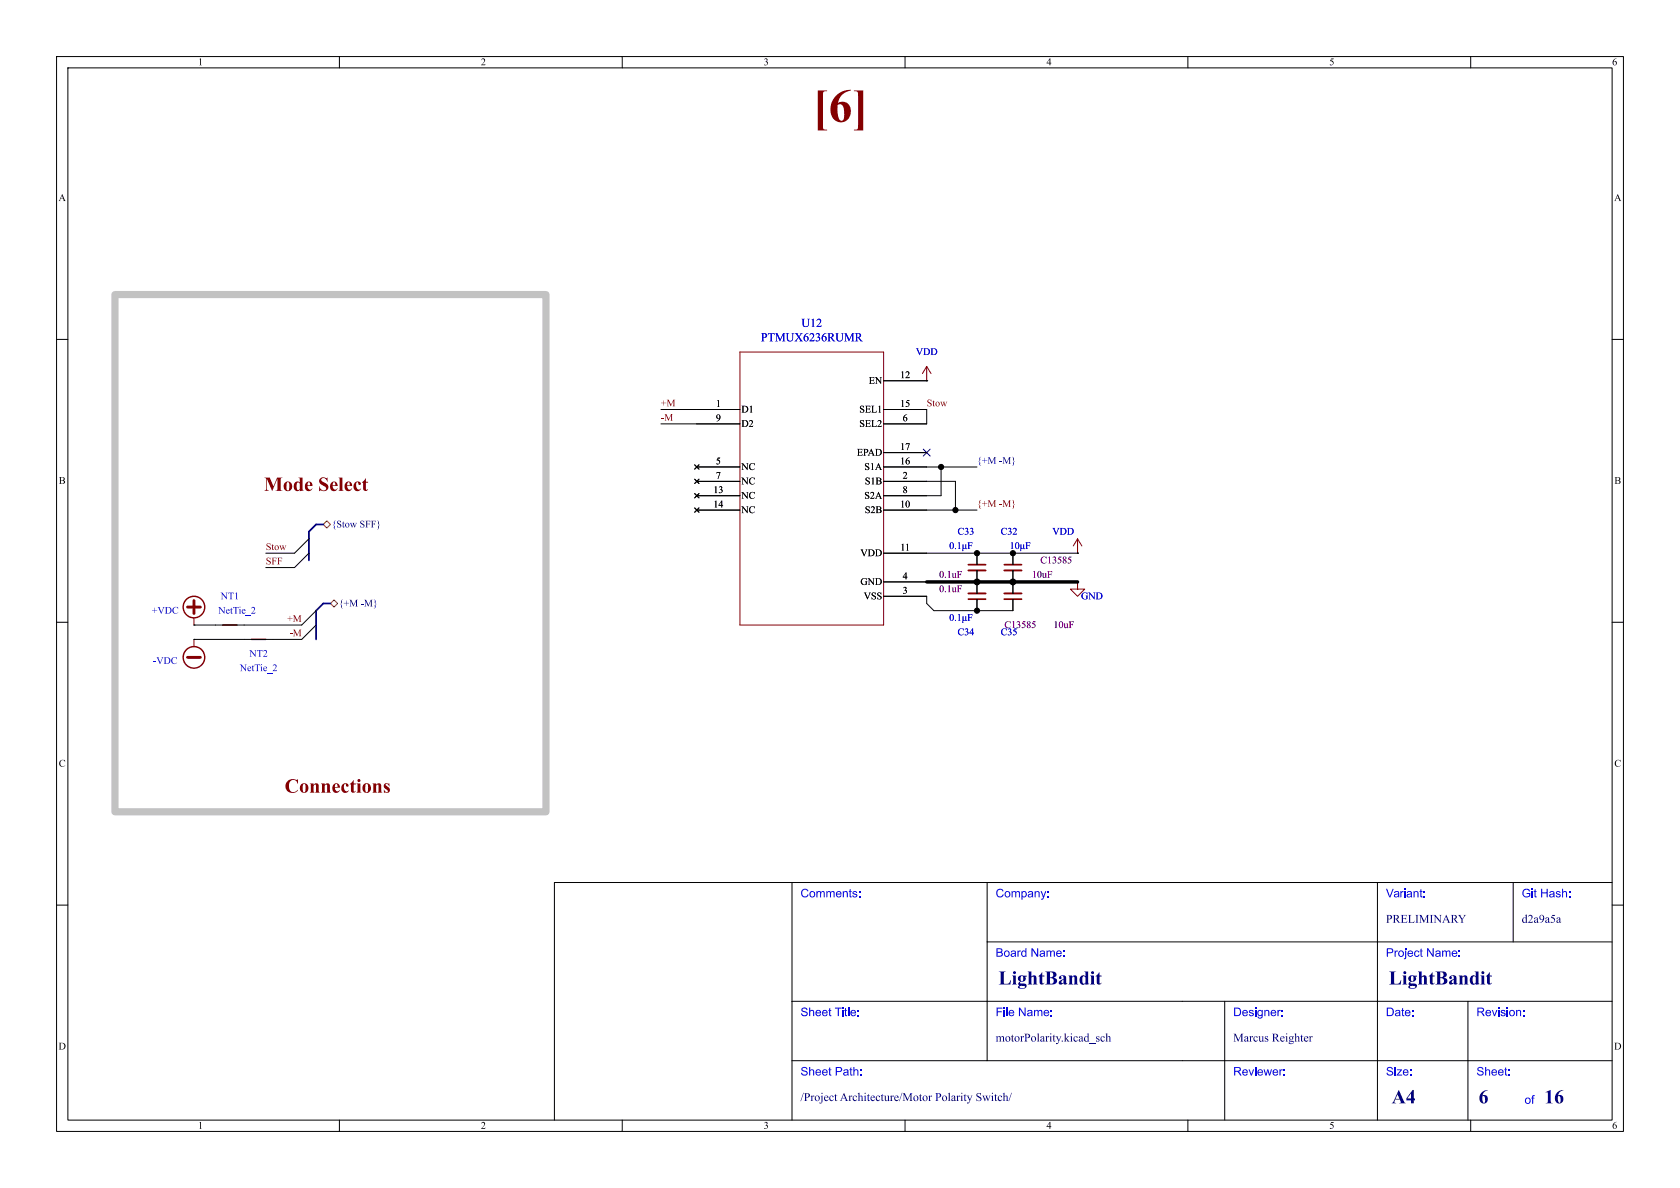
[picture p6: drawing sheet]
<svg xmlns="http://www.w3.org/2000/svg" width="297mm" height="210mm" viewBox="0 0 297 210" stroke-linecap="round" stroke-linejoin="round" font-family="sans-serif">
<defs><g id="words">
<text font-size="8.4" fill="#840000" x="143.7" y="23.7">[6]</text>
<g font-size="3.5" fill="#840000">
<text x="46.7" y="87.7">ModeSelect</text>
<text x="50.3" y="141">Connections</text>
</g>
<g font-size="3.5" fill="#00007f">
<text x="176.5" y="174.9">LightBandit</text>
<text x="245.5" y="174.9">LightBandit</text>
<text x="246" y="195.9">A4</text>
<text x="261.4" y="196">6</text>
<text x="273" y="196">16</text>
</g>
<g font-size="2.1" fill="#0000c2">
<text x="141.7" y="58.3">U12</text>
<text x="134.5" y="60.9">PTMUX6236RUMR</text>
</g>
<g font-size="2.1" fill="#00f">
<text x="141.5" y="159.2">Comments:</text>
<text x="176" y="159.2">Company:</text>
<text x="245" y="159.2">Variant:</text>
<text x="269" y="159.2">Git Hash:</text>
<text x="176" y="169.7">Board Name:</text>
<text x="245" y="169.7">Project Name:</text>
<text x="141.5" y="180.2">Sheet Title:</text>
<text x="176" y="180.2">File Name:</text>
<text x="218" y="180.2">Designer:</text>
<text x="245" y="180.2">Date:</text>
<text x="261" y="180.2">Revision:</text>
<text x="141.5" y="190.7">Sheet Path:</text>
<text x="218" y="190.7">Reviewer:</text>
<text x="245" y="190.7">Size:</text>
<text x="261" y="190.7">Sheet:</text>
<text x="269.5" y="195.7">of</text>
</g>
<g font-size="2.1" fill="#00007f">
<text x="245" y="163.7">PRELIMINARY</text>
<text x="269" y="163.7">d2a9a5a</text>
<text x="176" y="184.7">motorPolarity.kicad_sch</text>
<text x="218" y="184.7">MarcusReighter</text>
<text x="141.5" y="195.2">/ProjectArchitecture/MotorPolaritySwitch/</text>
</g>
<g font-size="1.8">
<text x="35" y="12">1</text>
<text x="85" y="12">2</text>
<text x="135" y="12">3</text>
<text x="185" y="12">4</text>
<text x="235" y="12">5</text>
<text x="285" y="12">6</text>
<text x="10.3" y="36">A</text>
<text x="285.3" y="36">A</text>
<text x="153.6" y="68.3">EN</text>
<text x="159.1" y="67.1">12</text>
<text x="126.6" y="72.1">1</text>
<text x="126.6" y="74.7">9</text>
<text x="131.1" y="73.4">D1</text>
<text x="131.1" y="75.9">D2</text>
<text x="151.9" y="73.4">SEL1</text>
<text x="151.9" y="75.9">SEL2</text>
<text x="159.1" y="72.1">15</text>
<text x="159.6" y="74.7">6</text>
<text x="126.6" y="82.3">5</text>
<text x="131.1" y="83.5">NC</text>
<text x="151.5" y="81">EPAD</text>
<text x="152.8" y="83.5">S1A</text>
<text x="159.1" y="79.8">17</text>
<text x="159.1" y="82.3">16</text>
<text x="10.4" y="86">B</text>
<text x="126.1" y="87.4">13</text>
<text x="126.1" y="89.9">14</text>
<text x="126.6" y="84.8">7</text>
<text x="131.1" y="86.1">NC</text>
<text x="131.1" y="88.6">NC</text>
<text x="152.8" y="88.6">S2A</text>
<text x="152.9" y="86.1">S1B</text>
<text x="159.1" y="89.9">10</text>
<text x="159.6" y="84.8">2</text>
<text x="159.6" y="87.4">8</text>
<text x="285.4" y="86">B</text>
<text x="131.1" y="91.2">NC</text>
<text x="152.9" y="91.2">S2B</text>
<text x="152.1" y="98.8">VDD</text>
<text x="159.2" y="97.5">11</text>
<text x="152.1" y="103.9">GND</text>
<text x="152.7" y="106.4">VSS</text>
<text x="159.6" y="102.6">4</text>
<text x="159.6" y="105.2">3</text>
<text x="10.4" y="136">C</text>
<text x="285.4" y="136">C</text>
<text x="10.3" y="186">D</text>
<text x="285.3" y="186">D</text>
<text x="35" y="200">1</text>
<text x="85" y="200">2</text>
<text x="135" y="200">3</text>
<text x="185" y="200">4</text>
<text x="235" y="200">5</text>
<text x="285" y="200">6</text>
</g>
<g font-size="1.8" fill="#0000c2">
<text x="161.9" y="63.2">VDD</text>
<text x="169.3" y="95">C33</text>
<text x="176.9" y="95">C32</text>
<text x="186" y="95">VDD</text>
<text x="39" y="106.4">NT1</text>
<text x="191.1" y="106.4">GND</text>
<text x="26.8" y="108.9">+VDC</text>
<text x="38.6" y="108.9">NetTie_2</text>
<text x="169.3" y="112.7">C34</text>
<text x="176.9" y="112.7">C35</text>
<text x="27" y="117.8">-VDC</text>
<text x="42.4" y="119.1">NetTie_2</text>
<text x="44.1" y="116.6">NT2</text>
</g>
<g font-size="1.8" fill="#840000">
<text x="116.8" y="74.6">-M</text>
<text x="116.8" y="72">+M</text>
<text x="163.8" y="72">Stow</text>
<text x="172.7" y="89.8">{+M -M}</text>
<text x="47" y="100">SFF</text>
<text x="47" y="97.4">Stow</text>
<text x="50.8" y="110.1">+M</text>
<text x="51.2" y="112.7">-M</text>
</g>
<g font-size="1.8" fill="#000084">
<text x="172.7" y="82.2">{+M -M}</text>
<text x="58.6" y="93.7">{Stow SFF}</text>
<text x="59.9" y="107.7">{+M -M}</text>
</g>
<g font-size="1.8" fill="#840084">
<text x="183.9" y="100">C13585</text>
<text x="166" y="105.1">0.1uF</text>
<text x="166" y="102.6">0.1uF</text>
<text x="182.4" y="102.6">10uF</text>
<text x="177.6" y="111.5">C13585</text>
<text x="186.2" y="111.5">10uF</text>
</g>
</g></defs>
<g fill="none" stroke="#000" stroke-width=".18">
<path d="M10 10h277v190h-277zM12 12h273v186h-273zM60 10v2M110 10v2M160 10v2M210 10v2M260 10v2M10 60h2M285 60h2M179.1 97.8v2M10 110h2M38.1 110.5h5.1"/>
<path d="M179.1 100.8v2.1M285 110h2M140 156v42M174.5 156v31.5M243.5 156v42M267.5 156v10.5M285 156h-187v42M10 160h2M140 177h145M174.5 166.5h110.5M216.5 177v21M259.5 177v21"/>
<path d="M285 160h2M60 198v2M110 198v2M140 187.5h145M160 198v2M210 198v2M260 198v2"/>
</g>
<path d="M39.4 110.5h2.5" fill="none" stroke="#840000" stroke-width=".25"/>
<path d="M177.5 99.8h3.1" fill="none" stroke="#840000" stroke-width=".3"/>
<path d="M177.5 100.8h3.1" fill="none" stroke="#840000" stroke-width=".33"/>
<g fill="#0000c2">
<path d="M178.7 96l.3-.2v1.1l.2 .1h-.5l.2-.1v-.7v-.2z"/>
<path d="M179.6 96l.1-.1a.6 .6 0 0 1 .6 .5 .6 .6 0 0 1-.4 .6h-.2l-.2-.1-.1-.4h.2a.3 .3 0 0 0 0 .3 .3 .3 0 0 0 .3 .2l.1-.7-.1-.4a.36 .36 0 0 0-.3 .6h-.2z"/>
<path d="M180.4 96.2h.2v.7h.3v-.7h.1l.1 .8 .1-.1-.1 .2-.2-.2-.2 .2-.2-.1v.4z"/>
<path d="M181.2 95.9h.9v.2l-.1-.1-.4-.1v.5h.3l.1-.2v.4l-.1-.1h-.3v.5h.2h-.6l.2-.2v-.8z"/>
</g>
<path d="M190.5 95.3l.8 1.2M190.5 95.3l-.8 1.2M190.5 95.3v2.5M34.3 109.2v1.3M34.3 113v1.3M190.5 102.9v1.2h-1.3l1.3 1.3 1.3-1.3h-1.3" fill="none" stroke="#840000" stroke-width=".18"/>
<path d="M190.5 97.8h.1M34.3 110.5h.1M34.3 113h.1M43.2 113h5.1M172.7 102.9v2M172.7 105.9v2.1M179.1 102.9v2M179.1 105.9v2.1M190.5 102.9h.1" fill="none" stroke="#000" stroke-width=".18"/>
<path d="M171.2 105.9h3M177.5 105.9h3.1" fill="none" stroke="#840000" stroke-width=".3"/>
<path d="M171.2 104.9h3M177.5 104.9h3.1" fill="none" stroke="#840000" stroke-width=".33"/>
<path d="M33.1 107.3h2.3M33.1 116.2h2.3M34.3 106.2v2.3" fill="none" stroke="#840000" stroke-width=".51"/>
<g fill="none" stroke="#840000" stroke-width=".25">
<path d="M44.4 113h2.6"/>
<circle cx="34.3" cy="107.3" r="1.9"/>
<circle cx="34.3" cy="116.2" r="1.9"/>
</g>
<g fill="#0000c2">
<path d="M168 108.7l.1-.1a.6 .6 0 0 1 .6 .5 .6 .6 0 0 1-.3 .6h-.3l-.1-.1-.1-.4h.1a.3 .3 0 0 0 0 .3 .3 .3 0 0 0 .3 .2l.2-.7-.2-.4a.36 .36 0 0 0-.3 .6h-.1z"/>
<path d="M169.3 108.7l.4-.2v1.1l.1 .1h-.4l.1-.1v-.7v-.2z"/>
<path d="M170.2 108.9h.1l.1 .7h.3v-.7h.1v.8l.2-.1-.1 .2-.2-.2-.3 .2-.2-.1v.4z"/>
<path d="M171 108.6h.9v.2l-.2-.1-.4-.1v.5h.3l.1-.2v.4l-.1-.1h-.3l.1 .5h.1h-.5l.2-.2v-.8z"/>
<circle cx="168.9" cy="109.7" r=".1"/>
</g>
<path d="M171.2 99.8h3" fill="none" stroke="#840000" stroke-width=".3"/>
<path d="M171.2 100.8h3" fill="none" stroke="#840000" stroke-width=".33"/>
<path d="M172.7 97.8v2M172.7 100.8v2.1" fill="none" stroke="#000" stroke-width=".18"/>
<g fill="#0000c2">
<path d="M168 96l.1-.1a.6 .6 0 0 1 .6 .5 .6 .6 0 0 1-.3 .6h-.3l-.1-.1-.1-.4h.1a.3 .3 0 0 0 0 .3 .3 .3 0 0 0 .3 .2l.2-.7-.2-.4a.36 .36 0 0 0-.3 .6h-.1z"/>
<path d="M169.3 96l.4-.2v1.1l.1 .1h-.4l.1-.1v-.7v-.2z"/>
<path d="M170.2 96.2h.1l.1 .7h.3v-.7h.1v.8l.2-.1-.1 .2-.2-.2-.3 .2-.2-.1v.4z"/>
<path d="M171 95.9h.9v.2l-.2-.1-.4-.1v.5h.3l.1-.2v.4l-.1-.1h-.3l.1 .5h.1h-.5l.2-.2v-.8z"/>
<circle cx="168.9" cy="97" r=".1"/>
</g>
<path d="M130.8 62.2h25.4v48.3h-25.4zM163.8 64.8l-.7 1.2M163.8 64.8l.8 1.2M163.8 64.8v2.5" fill="none" stroke="#840000" stroke-width=".18"/>
<g fill="none" stroke="#000" stroke-width=".18">
<path d="M116.8 72.4h14M116.8 74.9h14M156.2 67.3h7.6M156.2 72.4h7.6v2.5h-7.6M163.8 67.3h.1M54.6 95.3l-2.5 2.5h-5.1M54.6 97.8l-2.5 2.5h-5.1M122.8 82.2l.8 .7M122.8 84.7l.8 .8M122.8 87.2l.8 .8M122.8 89.8l.8 .8M123.2 82.6h7.6"/>
<path d="M123.2 85.1h7.6M123.2 87.6h7.6M123.2 90.2h7.6M123.6 82.2l-.8 .7M123.6 84.7l-.8 .8M123.6 87.2l-.8 .8M123.6 89.8l-.8 .8M156.2 80h7.6M156.2 82.6h16.5M156.2 85.1h12.7v5.1M156.2 90.2h16.5M156.2 97.8h34.3"/>
<path d="M166.4 82.6v5h-10.2M34.3 110.5h3.8M34.3 113h8.9M55.9 108l-2.6 2.5h-10.1M55.9 110.5l-2.6 2.5h-5M156.2 102.9h7.6M156.2 105.4h7.6v1.3l1.3 1.3h14"/>
</g>
<path d="M57.1 92.7l.7-.6 .6 .6-.6 .6zM58.4 106.7l.7-.7 .6 .7-.6 .6z" fill="none" stroke="#725600" stroke-width=".18"/>
<path d="M57.1 92.7h-1.2l-1.3 1.3v5.1M58.4 106.7h-1.3l-1.2 1.3v5" fill="none" stroke="#000084" stroke-width=".3"/>
<path d="M163.8 102.9h26.7" fill="none" stroke="#000" stroke-width=".61"/>
<path d="M163.2 79.4l1.2 1.2M164.4 79.4l-1.2 1.2" fill="none" stroke="#000084" stroke-width=".18"/>
<path d="M20.3 52.1h76.2v91.4h-76.2z" fill="none" stroke="#c2c2c2" stroke-width="1.3"/>
<g fill="#0000c2">
<path d="M168 96l.1-.1a.6 .6 0 0 1 .6 .5 .6 .6 0 0 1-.3 .6h-.3l-.1-.1-.1-.4h.1a.3 .3 0 0 0 0 .3 .3 .3 0 0 0 .3 .2l.2-.7-.2-.4a.36 .36 0 0 0-.3 .6h-.1z"/>
<path d="M169.3 96l.4-.2v1.1l.1 .1h-.4l.1-.1v-.7v-.2z"/>
<path d="M170.2 96.2h.1l.1 .7h.3v-.7h.1v.8l.2-.1-.1 .2-.2-.2-.3 .2-.2-.1v.4z"/>
<path d="M171 95.9h.9v.2l-.2-.1-.4-.1v.5h.3l.1-.2v.4l-.1-.1h-.3l.1 .5h.1h-.5l.2-.2v-.8z"/>
<circle cx="168.9" cy="97" r=".1"/>
</g>
<path d="M172.7 97.8v2M172.7 100.8v2.1" fill="none" stroke="#000" stroke-width=".18"/>
<g fill="#0000c2">
<path d="M168 108.7l.1-.1a.6 .6 0 0 1 .6 .5 .6 .6 0 0 1-.3 .6h-.3l-.1-.1-.1-.4h.1a.3 .3 0 0 0 0 .3 .3 .3 0 0 0 .3 .2l.2-.7-.2-.4a.36 .36 0 0 0-.3 .6h-.1z"/>
<path d="M169.3 108.7l.4-.2v1.1l.1 .1h-.4l.1-.1v-.7v-.2z"/>
<path d="M170.2 108.9h.1l.1 .7h.3v-.7h.1v.8l.2-.1-.1 .2-.2-.2-.3 .2-.2-.1v.4z"/>
<path d="M171 108.6h.9v.2l-.2-.1-.4-.1v.5h.3l.1-.2v.4l-.1-.1h-.3l.1 .5h.1h-.5l.2-.2v-.8z"/>
<circle cx="168.9" cy="109.7" r=".1"/>
</g>
<path d="M172.7 102.9v2M172.7 105.9v2.1M179.1 102.9v2M179.1 105.9v2.1" fill="none" stroke="#000" stroke-width=".18"/>
<g fill="#0000c2">
<path d="M178.7 96l.3-.2v1.1l.2 .1h-.5l.2-.1v-.7v-.2z"/>
<path d="M179.6 96l.1-.1a.6 .6 0 0 1 .6 .5 .6 .6 0 0 1-.4 .6h-.2l-.2-.1-.1-.4h.2a.3 .3 0 0 0 0 .3 .3 .3 0 0 0 .3 .2l.1-.7-.1-.4a.36 .36 0 0 0-.3 .6h-.2z"/>
<path d="M180.4 96.2h.2v.7h.3v-.7h.1l.1 .8 .1-.1-.1 .2-.2-.2-.2 .2-.2-.1v.4z"/>
<path d="M181.2 95.9h.9v.2l-.1-.1-.4-.1v.5h.3l.1-.2v.4l-.1-.1h-.3v.5h.2h-.6l.2-.2v-.8z"/>
</g>
<path d="M179.1 97.8v2M190.5 97.8h.1M179.1 100.8v2.1M190.5 102.9h.1" fill="none" stroke="#000" stroke-width=".18"/>
<g fill="#000" stroke="#000" stroke-width=".18">
<circle cx="166.4" cy="82.6" r=".46"/>
<circle cx="168.9" cy="90.2" r=".46"/>
<circle cx="172.7" cy="97.8" r=".46"/>
<circle cx="179.1" cy="97.8" r=".46"/>
<circle cx="172.7" cy="108" r=".46"/>
<circle cx="172.7" cy="102.9" r=".52"/>
<circle cx="179.1" cy="102.9" r=".52"/>
</g>
<use href="#words"/>
</svg>
